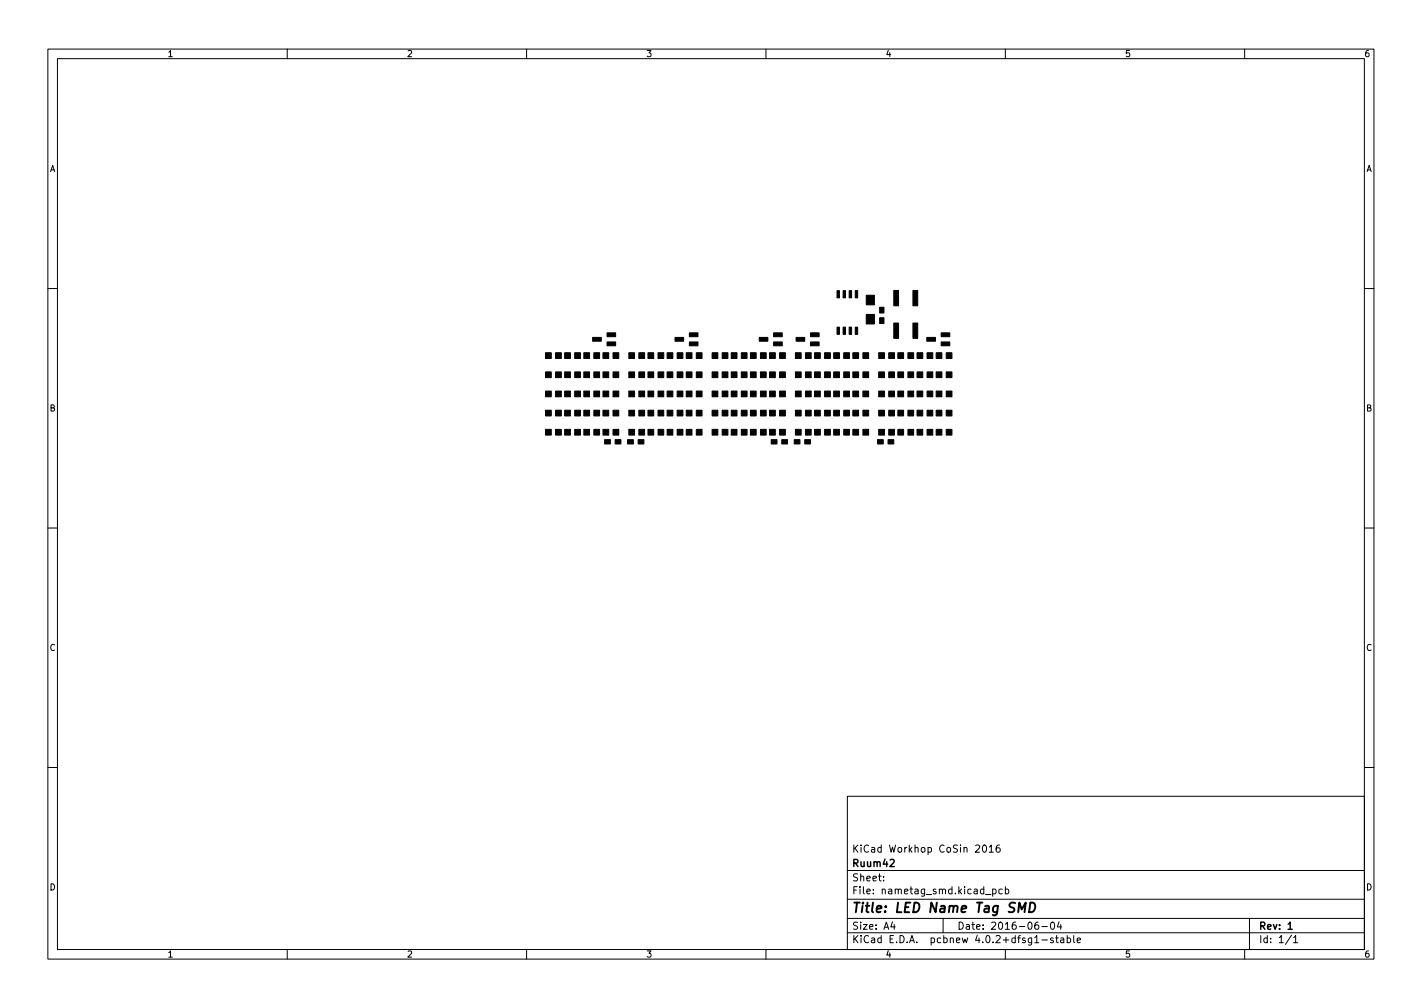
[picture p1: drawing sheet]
<svg xmlns="http://www.w3.org/2000/svg" width="297mm" height="210mm" viewBox="0 0 297 210" stroke-linecap="round" stroke-linejoin="round" font-family="sans-serif">
<defs><g id="words">
<text font-size="2.8" x="178" y="190.6">Title: LED Name Tag SMD</text>
<g font-size="2.1">
<text x="178" y="178">KiCad Workhop CoSin 2016</text>
<text x="178" y="184">Sheet:</text>
<text x="178" y="181">Ruum42</text>
<text x="178" y="186.7">File: nametag_smd.kicad_pcb</text>
<text x="178" y="196.9">KiCad E.D.A. pcbnew 4.0.2+dfsg1-stable</text>
<text x="178" y="194.1">Size: A4</text>
<text x="200" y="194.1">Date: 2016-06-04</text>
<text x="263" y="194.1">Rev: 1</text>
<text x="263" y="196.9">Id: 1/1</text>
</g>
<g font-size="1.8">
<text x="35" y="11.9">1</text>
<text x="85" y="11.9">2</text>
<text x="135" y="11.9">3</text>
<text x="185" y="11.9">4</text>
<text x="235" y="11.9">5</text>
<text x="285" y="11.9">6</text>
<text x="10.3" y="35.9">A</text>
<text x="285.3" y="35.9">A</text>
<text x="10.3" y="85.9">B</text>
<text x="285.3" y="85.9">B</text>
<text x="10.3" y="135.9">C</text>
<text x="285.3" y="135.9">C</text>
<text x="10.3" y="185.9">D</text>
<text x="285.3" y="185.9">D</text>
<text x="35" y="199.9">1</text>
<text x="85" y="199.9">2</text>
<text x="135" y="199.9">3</text>
<text x="185" y="199.9">4</text>
<text x="235" y="199.9">5</text>
<text x="285" y="199.9">6</text>
</g>
</g></defs>
<g fill="none" stroke="#000" stroke-width=".21">
<path d="M10 10.2h277v190.1h-277zM12 12.2h273v186.1h-273zM60 10.2v2M110 10.2v2M160 10.2v2M210 10.2v2M260 10.2v2M10 60.2h2M285 60.2h2M10 110.2h2M285 110.2h2M10 160.2h2"/>
<path d="M177 166.3h108v32h-108zM205.4 176.6l.2-.2a.8 .8 0 0 1 .5 .8 .8 .8 0 0 1-.5 .7l-.2-.1-.2-.4zM206.6 176.9l.5-.5v1.5M206.6 177.9h.9M208.8 176.4l-.4 .1a1.01 1.01 0 0 0 0 1.4l.5-.1v-.5l-.3-.3h-.2l-.3 .3M285 160.2h2M60 198.3v2M110 198.3v2M160 198.3v2M177 194.8h108M177 191.8h108M177 187.8h108"/>
<path d="M177 181.8h108M184.6 183.8v.1M184.6 183v.1M186.4 192.5l-.3 1h.9M186.8 193v1M197 191.8v3M205.9 186.8h1.1M207.4 185.7l.4-.1 .3 .3-.2 .7h-.5M207.4 185.6v1.5M209.4 185.7l-.5-.1-.3 .3 .2 .7h.6M210 198.3v2M210 185.7l.4-.1 .3 .3-.1 .7h-.6"/>
<path d="M210 185.1v1.5M216.9 192.5l-.5 .1a1.01 1.01 0 0 0 0 1.4l.5-.1 .1-.5-.3-.3-.4 .1-.2 .2M217.6 193.5h1.2M217.6 196.3h1.2M219.6 192.6l.2-.1a.8 .8 0 0 1 .5 .8 .8 .8 0 0 1-.5 .7 1 1 0 0 1-.2-1.4zM220 195.9l-.4-.1-.2 .2 .1 .3 .5 .1v.4h-.6M220.5 195.8h.6M220.7 195.3v1.3l.4 .2M221.2 192.5l-.3 1h.9M221.6 195.9h.5l.1 .9M221.6 193v1M222.2 196.2l-.5 .1-.2 .2 .2 .3h.5"/>
<path d="M222.9 195.9l.5-.1 .2 .3-.1 .7h-.6M222.9 195.3v1.5M224.3 195.3v1.3l.2 .2M225 196.3l.7-.1-.1-.3-.4-.1-.2 .2 .1 .8h.5M260 198.3v2M261 191.8v6.5M269.8 195.3l-1.3 1.9M270.2 195.8l.4-.5v1.5M270.2 196.8h.9"/>
</g>
<path d="M269.1 194h.8" fill="none" stroke="#000" stroke-width=".3"/>
<path d="M212.7 190.5l.2-2 .5 1.4 .9-1.4-.3 2M215.2 188.5a.96 .96 0 0 1 1.1 .5 .96 .96 0 0 1-.3 1.2l-.6 .3h-.4z" fill="none" stroke="#000" stroke-width=".4"/>
<g fill="#000" stroke="#000" stroke-width=".21">
<path d="M114 77.6h1.2v1.2h-1.2zM114 73.6h1.2v1.2h-1.2zM116 77.6h1.2v1.2h-1.2zM116 73.6h1.2v1.2h-1.2zM118 77.6h1.2v1.2h-1.2zM118 73.6h1.2v1.2h-1.2zM120 77.6h1.2v1.2h-1.2zM120 73.6h1.2v1.2h-1.2zM122 77.6h1.2v1.2h-1.2zM122 73.6h1.2v1.2h-1.2zM124 77.6h1.2v1.2h-1.2zM124 73.6h1.2v1.2h-1.2z"/>
<path d="M123.8 70.4h1.8v.8h-1.8zM126 77.6h1.2v1.2h-1.2zM126 73.6h1.2v1.2h-1.2zM126.8 71.4h1.8v.8h-1.8zM126.8 69.5h1.8v.8h-1.8zM128 77.6h1.2v1.2h-1.2zM128 73.6h1.2v1.2h-1.2zM131.4 77.6h1.2v1.2h-1.2zM131.4 73.6h1.2v1.2h-1.2zM133.4 77.6h1.2v1.2h-1.2zM133.4 73.6h1.2v1.2h-1.2zM135.4 77.6h1.2v1.2h-1.2z"/>
<path d="M135.4 73.6h1.2v1.2h-1.2zM137.4 77.6h1.2v1.2h-1.2zM137.4 73.6h1.2v1.2h-1.2zM139.4 77.6h1.2v1.2h-1.2zM139.4 73.6h1.2v1.2h-1.2zM141.4 77.6h1.2v1.2h-1.2zM141.4 73.6h1.2v1.2h-1.2zM141 70.4h1.8v.8h-1.8zM143.4 77.6h1.2v1.2h-1.2zM143.4 73.6h1.2v1.2h-1.2zM144 71.4h1.8v.8h-1.8zM144 69.5h1.8v.8h-1.8z"/>
<path d="M145.4 77.6h1.2v1.2h-1.2zM145.4 73.6h1.2v1.2h-1.2zM148.8 77.6h1.2v1.2h-1.2zM148.8 73.6h1.2v1.2h-1.2zM150.8 77.6h1.2v1.2h-1.2zM150.8 73.6h1.2v1.2h-1.2zM152.8 77.6h1.2v1.2h-1.2zM152.8 73.6h1.2v1.2h-1.2zM154.8 77.6h1.2v1.2h-1.2zM154.8 73.6h1.2v1.2h-1.2zM156.8 77.6h1.2v1.2h-1.2zM156.8 73.6h1.2v1.2h-1.2z"/>
<path d="M158.8 77.6h1.2v1.2h-1.2zM158.8 73.6h1.2v1.2h-1.2zM158.6 70.4h1.8v.8h-1.8zM160.8 77.6h1.2v1.2h-1.2zM160.8 73.6h1.2v1.2h-1.2zM161.6 71.4h1.8v.8h-1.8zM161.6 69.5h1.8v.8h-1.8zM162.8 77.6h1.2v1.2h-1.2zM162.8 73.6h1.2v1.2h-1.2zM166.2 77.6h1.2v1.2h-1.2zM166.2 73.6h1.2v1.2h-1.2zM166.3 70.4h1.8v.8h-1.8z"/>
<path d="M168.2 77.6h1.2v1.2h-1.2zM168.2 73.6h1.2v1.2h-1.2zM169.3 71.4h1.8v.8h-1.8zM169.3 69.5h1.8v.8h-1.8zM170.2 77.6h1.2v1.2h-1.2zM170.2 73.6h1.2v1.2h-1.2zM172.2 77.6h1.2v1.2h-1.2zM172.2 73.6h1.2v1.2h-1.2zM174.8 68.3h.5v1.5h-.5zM174.8 60.7h.5v1.5h-.5zM174.2 77.6h1.2v1.2h-1.2zM174.2 73.6h1.2v1.2h-1.2z"/>
<path d="M176.1 68.3h.5v1.5h-.5zM176.1 60.7h.5v1.5h-.5zM176.2 77.6h1.2v1.2h-1.2zM176.2 73.6h1.2v1.2h-1.2zM177.4 68.3h.5v1.5h-.5zM177.4 60.7h.5v1.5h-.5zM178.7 68.3h.5v1.5h-.5zM178.7 60.7h.5v1.5h-.5zM178.2 77.6h1.2v1.2h-1.2zM178.2 73.6h1.2v1.2h-1.2zM180.2 77.6h1.2v1.2h-1.2zM180.2 73.6h1.2v1.2h-1.2z"/>
<path d="M181 65.6h1.6v2h-1.6zM181 61.6h1.6v2h-1.6zM183.7 66.3h1v1.2h-1zM183.7 64.1h1v1.2h-1zM183.6 77.6h1.2v1.2h-1.2zM183.6 73.6h1.2v1.2h-1.2zM185.6 77.6h1.2v1.2h-1.2zM185.6 73.6h1.2v1.2h-1.2zM186.7 60.6h1v3.2h-1zM186.7 67.4h1v3.2h-1zM187.6 77.6h1.2v1.2h-1.2zM187.6 73.6h1.2v1.2h-1.2z"/>
<path d="M189.6 77.6h1.2v1.2h-1.2zM189.6 73.6h1.2v1.2h-1.2zM190.7 67.4h1v3.2h-1zM190.7 60.6h1v3.2h-1zM191.6 77.6h1.2v1.2h-1.2zM191.6 73.6h1.2v1.2h-1.2zM193.6 77.6h1.2v1.2h-1.2zM193.6 73.6h1.2v1.2h-1.2zM193.6 70.4h1.8v.8h-1.8zM195.6 77.6h1.2v1.2h-1.2zM195.6 73.6h1.2v1.2h-1.2zM196.6 71.4h1.8v.8h-1.8z"/>
<path d="M196.6 69.5h1.8v.8h-1.8zM197.6 77.6h1.2v1.2h-1.2zM197.6 73.6h1.2v1.2h-1.2zM114 89.6h1.2v1.2h-1.2zM114 85.6h1.2v1.2h-1.2zM114 81.6h1.2v1.2h-1.2zM116 89.6h1.2v1.2h-1.2zM116 85.6h1.2v1.2h-1.2zM116 81.6h1.2v1.2h-1.2zM118 89.6h1.2v1.2h-1.2zM118 85.6h1.2v1.2h-1.2zM118 81.6h1.2v1.2h-1.2z"/>
<path d="M120 89.6h1.2v1.2h-1.2zM120 85.6h1.2v1.2h-1.2zM120 81.6h1.2v1.2h-1.2zM122 89.6h1.2v1.2h-1.2zM122 85.6h1.2v1.2h-1.2zM122 81.6h1.2v1.2h-1.2zM124 89.6h1.2v1.2h-1.2zM124 85.6h1.2v1.2h-1.2zM124 81.6h1.2v1.2h-1.2zM126 89.6h1.2v1.2h-1.2zM126 85.6h1.2v1.2h-1.2zM126 81.6h1.2v1.2h-1.2z"/>
<path d="M126.3 91.8h1.2v.9h-1.2zM128 89.6h1.2v1.2h-1.2zM128 85.6h1.2v1.2h-1.2zM128 81.6h1.2v1.2h-1.2zM128.5 91.8h1.2v.9h-1.2zM131.1 91.8h1.2v.9h-1.2zM131.4 89.6h1.2v1.2h-1.2zM131.4 85.6h1.2v1.2h-1.2zM131.4 81.6h1.2v1.2h-1.2zM133.3 91.8h1.2v.9h-1.2zM133.4 89.6h1.2v1.2h-1.2zM133.4 85.6h1.2v1.2h-1.2z"/>
<path d="M133.4 81.6h1.2v1.2h-1.2zM135.4 89.6h1.2v1.2h-1.2zM135.4 85.6h1.2v1.2h-1.2zM135.4 81.6h1.2v1.2h-1.2zM137.4 89.6h1.2v1.2h-1.2zM137.4 85.6h1.2v1.2h-1.2zM137.4 81.6h1.2v1.2h-1.2zM139.4 89.6h1.2v1.2h-1.2zM139.4 85.6h1.2v1.2h-1.2zM139.4 81.6h1.2v1.2h-1.2zM141.4 89.6h1.2v1.2h-1.2zM141.4 85.6h1.2v1.2h-1.2z"/>
<path d="M141.4 81.6h1.2v1.2h-1.2zM143.4 89.6h1.2v1.2h-1.2zM143.4 85.6h1.2v1.2h-1.2zM143.4 81.6h1.2v1.2h-1.2zM145.4 89.6h1.2v1.2h-1.2zM145.4 85.6h1.2v1.2h-1.2zM145.4 81.6h1.2v1.2h-1.2zM148.8 89.6h1.2v1.2h-1.2zM148.8 85.6h1.2v1.2h-1.2zM148.8 81.6h1.2v1.2h-1.2zM150.8 89.6h1.2v1.2h-1.2zM150.8 85.6h1.2v1.2h-1.2z"/>
<path d="M150.8 81.6h1.2v1.2h-1.2zM152.8 89.6h1.2v1.2h-1.2zM152.8 85.6h1.2v1.2h-1.2zM152.8 81.6h1.2v1.2h-1.2zM154.8 89.6h1.2v1.2h-1.2zM154.8 85.6h1.2v1.2h-1.2zM154.8 81.6h1.2v1.2h-1.2zM156.8 89.6h1.2v1.2h-1.2zM156.8 85.6h1.2v1.2h-1.2zM156.8 81.6h1.2v1.2h-1.2zM158.8 89.6h1.2v1.2h-1.2zM158.8 85.6h1.2v1.2h-1.2z"/>
<path d="M158.8 81.6h1.2v1.2h-1.2zM160.8 89.6h1.2v1.2h-1.2zM160.8 85.6h1.2v1.2h-1.2zM160.8 81.6h1.2v1.2h-1.2zM161.1 91.8h1.2v.9h-1.2zM162.8 89.6h1.2v1.2h-1.2zM162.8 85.6h1.2v1.2h-1.2zM162.8 81.6h1.2v1.2h-1.2zM163.3 91.8h1.2v.9h-1.2zM165.9 91.8h1.2v.9h-1.2zM166.2 89.6h1.2v1.2h-1.2zM166.2 85.6h1.2v1.2h-1.2z"/>
<path d="M166.2 81.6h1.2v1.2h-1.2zM168.1 91.8h1.2v.9h-1.2zM168.2 89.6h1.2v1.2h-1.2zM168.2 85.6h1.2v1.2h-1.2zM168.2 81.6h1.2v1.2h-1.2zM170.2 89.6h1.2v1.2h-1.2zM170.2 85.6h1.2v1.2h-1.2zM170.2 81.6h1.2v1.2h-1.2zM172.2 89.6h1.2v1.2h-1.2zM172.2 85.6h1.2v1.2h-1.2zM172.2 81.6h1.2v1.2h-1.2zM174.2 89.6h1.2v1.2h-1.2z"/>
<path d="M174.2 85.6h1.2v1.2h-1.2zM174.2 81.6h1.2v1.2h-1.2zM176.2 89.6h1.2v1.2h-1.2zM176.2 85.6h1.2v1.2h-1.2zM176.2 81.6h1.2v1.2h-1.2zM178.2 89.6h1.2v1.2h-1.2zM178.2 85.6h1.2v1.2h-1.2zM178.2 81.6h1.2v1.2h-1.2zM180.2 89.6h1.2v1.2h-1.2zM180.2 85.6h1.2v1.2h-1.2zM180.2 81.6h1.2v1.2h-1.2zM183.3 91.8h1.2v.9h-1.2z"/>
<path d="M183.6 89.6h1.2v1.2h-1.2zM183.6 85.6h1.2v1.2h-1.2zM183.6 81.6h1.2v1.2h-1.2zM185.5 91.8h1.2v.9h-1.2zM185.6 89.6h1.2v1.2h-1.2zM185.6 85.6h1.2v1.2h-1.2zM185.6 81.6h1.2v1.2h-1.2zM187.6 89.6h1.2v1.2h-1.2zM187.6 85.6h1.2v1.2h-1.2zM187.6 81.6h1.2v1.2h-1.2zM189.6 89.6h1.2v1.2h-1.2zM189.6 85.6h1.2v1.2h-1.2z"/>
<path d="M189.6 81.6h1.2v1.2h-1.2zM191.6 89.6h1.2v1.2h-1.2zM191.6 85.6h1.2v1.2h-1.2zM191.6 81.6h1.2v1.2h-1.2zM193.6 89.6h1.2v1.2h-1.2zM193.6 85.6h1.2v1.2h-1.2zM193.6 81.6h1.2v1.2h-1.2zM195.6 89.6h1.2v1.2h-1.2zM195.6 85.6h1.2v1.2h-1.2zM195.6 81.6h1.2v1.2h-1.2zM197.6 89.6h1.2v1.2h-1.2zM197.6 85.6h1.2v1.2h-1.2z"/>
<path d="M197.6 81.6h1.2v1.2h-1.2z"/>
</g>
<use href="#words"/>
</svg>
